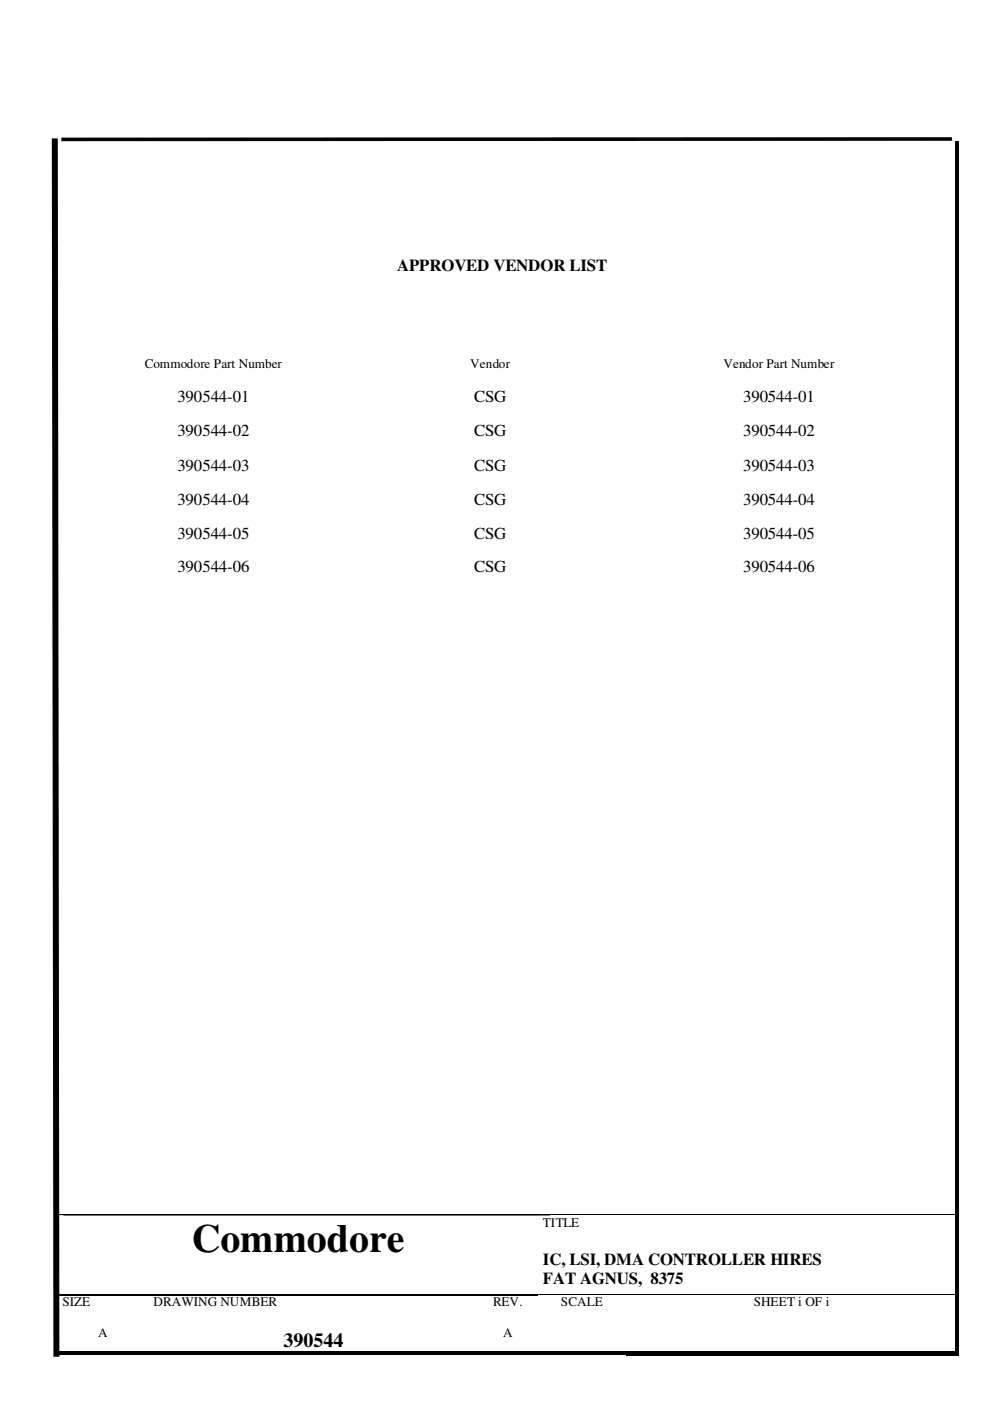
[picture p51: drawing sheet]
<svg xmlns="http://www.w3.org/2000/svg" width="210mm" height="297mm" viewBox="0 0 210 297" stroke-linecap="round" stroke-linejoin="round" font-family="sans-serif">
<defs><g id="words">
<text font-size="8.5" x="40.7" y="265.4">Commodore</text>
<text font-size="4.2" x="60.1" y="285.5">390544</text>
<g font-size="3.6">
<text x="84.2" y="57.4">APPROVED VENDOR LIST</text>
<text x="37.7" y="85.3">390544-01</text>
<text x="100.6" y="85.3">CSG</text>
<text x="157.5" y="85.3">390544-01</text>
<text x="37.7" y="92.5">390544-02</text>
<text x="100.6" y="92.5">CSG</text>
<text x="157.5" y="92.5">390544-02</text>
<text x="37.7" y="99.8">390544-03</text>
<text x="100.6" y="99.8">CSG</text>
<text x="157.5" y="99.8">390544-03</text>
<text x="37.7" y="107">390544-04</text>
<text x="100.6" y="107">CSG</text>
<text x="157.5" y="107">390544-04</text>
<text x="37.7" y="114.2">390544-05</text>
<text x="100.6" y="114.2">CSG</text>
<text x="157.5" y="114.2">390544-05</text>
<text x="37.7" y="121.4">390544-06</text>
<text x="100.6" y="121.4">CSG</text>
<text x="157.5" y="121.4">390544-06</text>
<text x="115.1" y="268.2">IC, LSI, DMA CONTROLLER HIRES</text>
<text x="115.1" y="272.3">FAT AGNUS, 8375</text>
</g>
<g font-size="2.8">
<text x="30.7" y="78.1">Commodore Part Number</text>
<text x="99.7" y="78.1">Vendor</text>
<text x="153.4" y="78.1">Vendor Part Number</text>
<text x="115.1" y="260.1">TITLE</text>
<text x="13.3" y="277">SIZE</text>
<text x="32.6" y="277">DRAWING NUMBER</text>
<text x="104.5" y="277">REV.</text>
<text x="118.9" y="277">SCALE</text>
<text x="159.8" y="277">SHEET i OF i</text>
<text x="20.8" y="283.5">A</text>
<text x="106.7" y="283.5">A</text>
</g>
</g></defs>
<path d="M202.5 228.1l.3 25.2M13.5 257.6h103.1M114 257.5v29.7h18.7M31.5 274.4v12.6h-19.3v-12.6h190.7v12.9h-70.2v-12.9M101.3 274.4v12.3M114 274.5h88.5v-17h-190.1v17.1h101.6M31.5 286.7h82.5M100.7 287h.1M202.8 287h.1" fill="none" stroke="#000" stroke-width=".21"/>
<path d="M11 29.3h1.3l.3 258.4h-1.3zM13 29.2l188.8-.1v.8h-188.8zM11.9 286.6h191.3v.7h-191.3zM202.6 30h.7v257.5h-.7z" fill="#000"/>
<use href="#words"/>
</svg>
